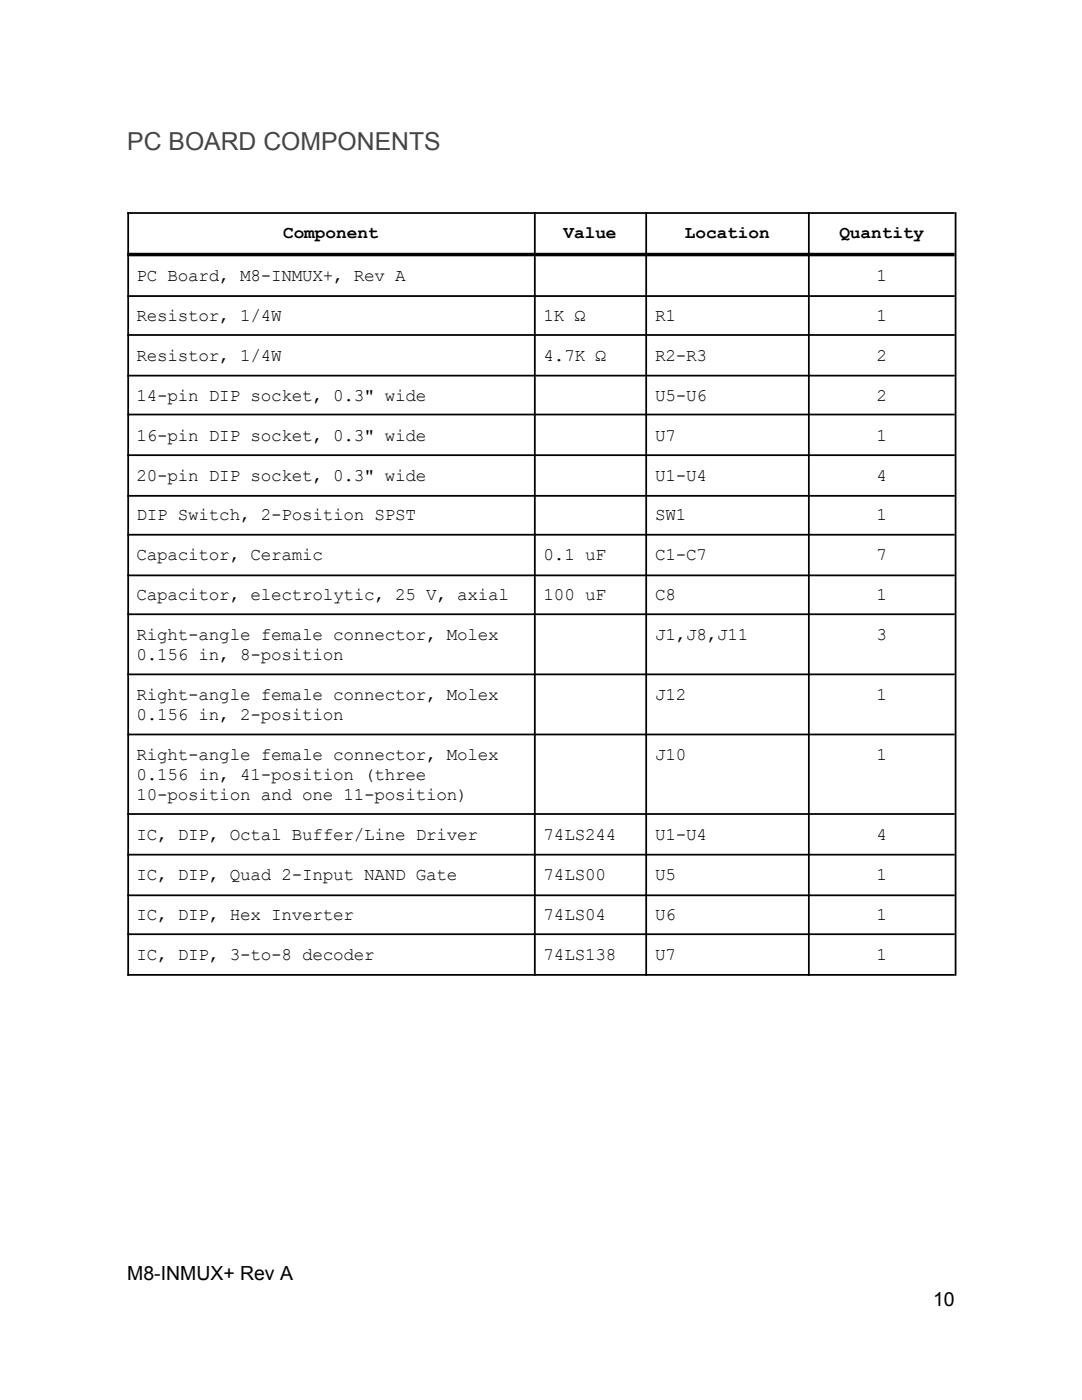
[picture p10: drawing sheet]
<svg xmlns="http://www.w3.org/2000/svg" width="216mm" height="279mm" viewBox="0 0 216 279" stroke-linecap="round" stroke-linejoin="round" font-family="sans-serif">
<defs><g id="words">
<text font-size="4.9" fill="#434343" x="25.4" y="30">PC BOARD COMPONENTS</text>
<g font-size="3.9">
<text x="25.4" y="255.5">M8-INMUX+ Rev A</text>
<text x="186.2" y="260.6">10</text>
</g>
<g font-size="3.5">
<text x="56.5" y="47.6">Component</text>
<text x="112.4" y="47.6">Value</text>
<text x="136.7" y="47.6">Location</text>
<text x="167.5" y="47.6">Quantity</text>
<text x="27.3" y="56.1">PC Board, M8-INMUX+, Rev A</text>
<text x="174.9" y="56.1">1</text>
<text x="27.3" y="64">Resistor, 1/4W</text>
<text x="108.5" y="64">1K Ω</text>
<text x="130.7" y="64">R1</text>
<text x="174.9" y="64">1</text>
<text x="27.3" y="72">Resistor, 1/4W</text>
<text x="108.5" y="72">4.7K Ω</text>
<text x="130.7" y="72">R2-R3</text>
<text x="174.9" y="72">2</text>
<text x="27.3" y="80">14-pin DIP socket, 0.3&quot; wide</text>
<text x="130.7" y="80">U5-U6</text>
<text x="174.9" y="80">2</text>
<text x="27.3" y="87.9">16-pin DIP socket, 0.3&quot; wide</text>
<text x="130.7" y="87.9">U7</text>
<text x="174.9" y="87.9">1</text>
<text x="27.3" y="95.9">20-pin DIP socket, 0.3&quot; wide</text>
<text x="130.7" y="95.9">U1-U4</text>
<text x="174.9" y="95.9">4</text>
<text x="27.3" y="103.9">DIP Switch, 2-Position SPST</text>
<text x="130.7" y="103.9">SW1</text>
<text x="174.9" y="103.9">1</text>
<text x="27.3" y="111.8">Capacitor, Ceramic</text>
<text x="108.5" y="111.8">0.1 uF</text>
<text x="130.7" y="111.8">C1-C7</text>
<text x="174.9" y="111.8">7</text>
<text x="27.3" y="119.8">Capacitor, electrolytic, 25 V, axial</text>
<text x="108.5" y="119.8">100 uF</text>
<text x="130.7" y="119.8">C8</text>
<text x="174.9" y="119.8">1</text>
<text x="27.3" y="127.8">Right-angle female connector, Molex</text>
<text x="27.3" y="131.8">0.156 in, 8-position</text>
<text x="130.7" y="127.8">J1,J8,J11</text>
<text x="174.9" y="127.8">3</text>
<text x="27.3" y="139.7">Right-angle female connector, Molex</text>
<text x="27.3" y="143.7">0.156 in, 2-position</text>
<text x="130.7" y="139.7">J12</text>
<text x="174.9" y="139.7">1</text>
<text x="27.3" y="151.7">Right-angle female connector, Molex</text>
<text x="27.3" y="155.7">0.156 in, 41-position (three</text>
<text x="130.7" y="151.7">J10</text>
<text x="174.9" y="151.7">1</text>
<text x="27.3" y="159.7">10-position and one 11-position)</text>
<text x="27.3" y="167.6">IC, DIP, Octal Buffer/Line Driver</text>
<text x="108.5" y="167.6">74LS244</text>
<text x="130.7" y="167.6">U1-U4</text>
<text x="174.9" y="167.6">4</text>
<text x="27.3" y="175.6">IC, DIP, Quad 2-Input NAND Gate</text>
<text x="108.5" y="175.6">74LS00</text>
<text x="130.7" y="175.6">U5</text>
<text x="174.9" y="175.6">1</text>
<text x="27.3" y="183.6">IC, DIP, Hex Inverter</text>
<text x="108.5" y="183.6">74LS04</text>
<text x="130.7" y="183.6">U6</text>
<text x="174.9" y="183.6">1</text>
<text x="27.3" y="191.5">IC, DIP, 3-to-8 decoder</text>
<text x="108.5" y="191.5">74LS138</text>
<text x="130.7" y="191.5">U7</text>
<text x="174.9" y="191.5">1</text>
</g>
</g></defs>
<g fill="none" stroke="#000" stroke-width=".35">
<path d="M25.4 42.5h165.1M25.4 59.1h165.1M25.6 42.3v152.4M106.7 42.3v152.4M128.9 42.3v152.4M161.4 42.3v152.4M190.7 42.3v152.4M25.4 66.9h165.1M25.4 75h165.1M25.4 82.7h165.1M25.4 90.8h165.1M25.4 99h165.1"/>
<path d="M25.4 106.7h165.1M25.4 114.8h165.1M25.4 122.6h165.1M25.4 134.6h165.1M25.4 146.6h165.1M25.4 162.5h165.1M25.4 170.6h165.1M25.4 178.7h165.1M25.4 186.4h165.1M25.4 194.6h165.1"/>
</g>
<path d="M25.4 50.8h165.1" fill="none" stroke="#000" stroke-width=".71" stroke-linecap="butt"/>
<use href="#words"/>
</svg>
